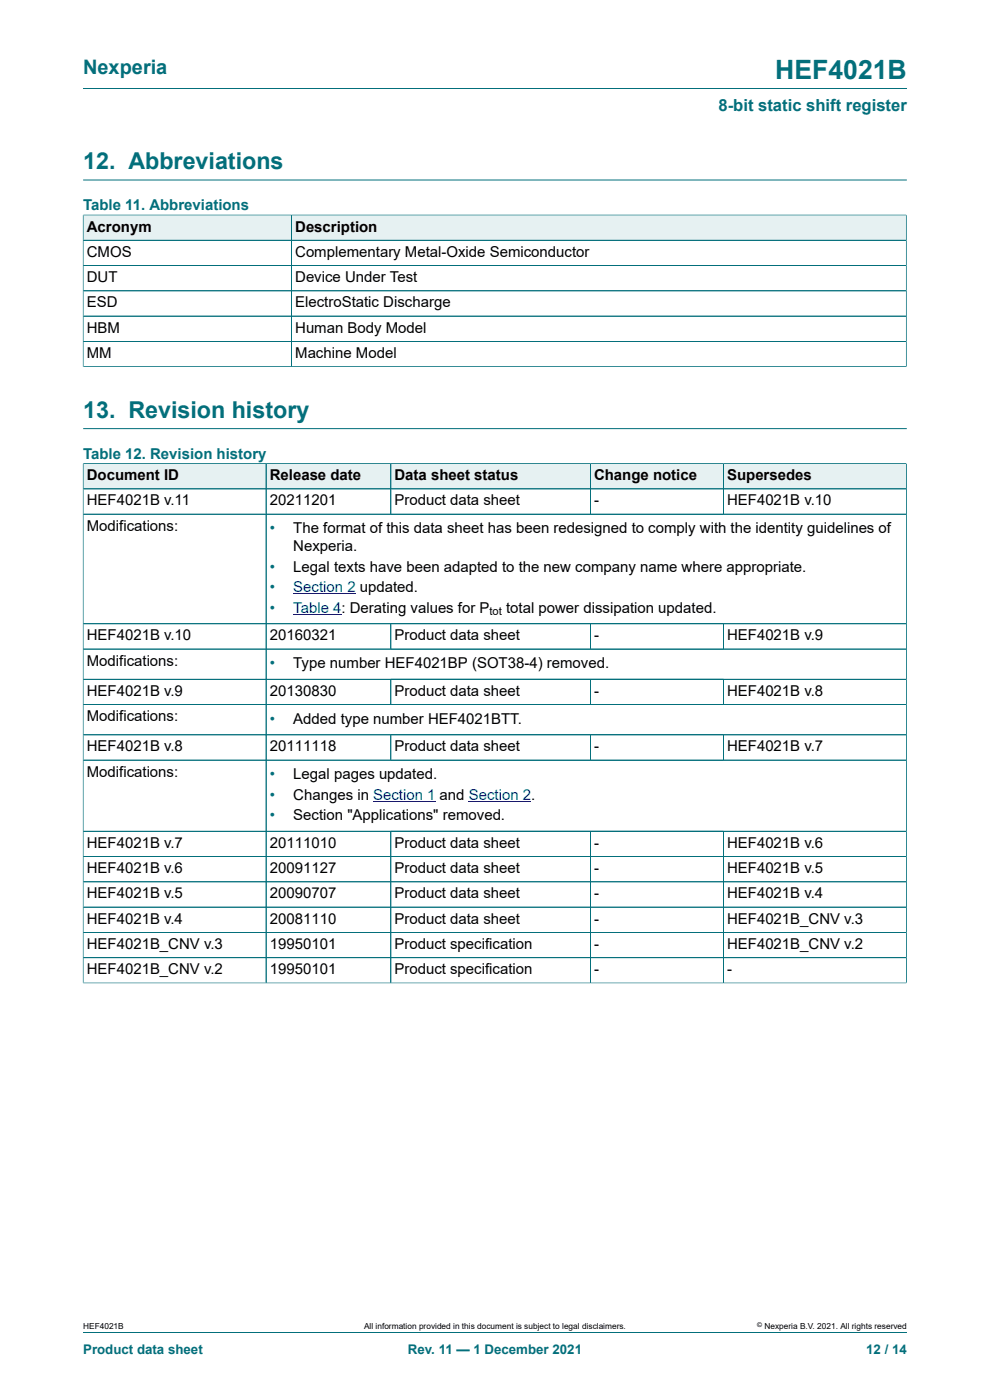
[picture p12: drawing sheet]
<svg xmlns="http://www.w3.org/2000/svg" width="210mm" height="297mm" viewBox="0 0 210 297" stroke-linecap="round" stroke-linejoin="round" font-family="sans-serif">
<defs><g id="words">
<text font-size="5.6" fill="#036f7b" x="164.5" y="16.8">HEF4021B</text>
<g font-size="4.9" fill="#036f7b">
<text x="17.6" y="35.9">12. Abbreviations</text>
<text x="17.6" y="88.6">13. Revision history</text>
</g>
<text font-size="4.2" fill="#036f7b" x="17.6" y="15.6">Nexperia</text>
<text font-size="3.5" fill="#036f7b" x="152.4" y="23.7">8-bit static shift register</text>
<g font-size="3.2" fill="#036f7b">
<text x="17.6" y="44.5">Table 11. Abbreviations</text>
<text x="17.6" y="97.3">Table 12. Revision history</text>
<text x="57.2" y="113.1">•</text>
<text x="57.2" y="121.3">•</text>
<text x="57.2" y="125.6">•</text>
<text x="57.2" y="129.9">•</text>
<text x="57.2" y="141.7">•</text>
<text x="57.2" y="153.5">•</text>
<text x="57.2" y="165.3">•</text>
<text x="57.2" y="169.6">•</text>
<text x="57.2" y="174">•</text>
</g>
<g font-size="3.2">
<text x="18.4" y="49.1">Acronym</text>
<text x="62.6" y="49.1">Description</text>
<text x="18.4" y="54.5">CMOS</text>
<text x="18.4" y="59.8">DUT</text>
<text x="62.6" y="54.5">Complementary Metal-Oxide Semiconductor</text>
<text x="62.6" y="59.8">Device Under Test</text>
<text x="18.4" y="65.2">ESD</text>
<text x="62.6" y="65.2">ElectroStatic Discharge</text>
<text x="18.4" y="70.6">HBM</text>
<text x="62.6" y="70.6">Human Body Model</text>
<text x="18.4" y="75.9">MM</text>
<text x="62.6" y="75.9">Machine Model</text>
<text x="18.4" y="101.9">Document ID</text>
<text x="57.2" y="101.9">Release date</text>
<text x="83.7" y="101.9">Data sheet status</text>
<text x="126" y="101.9">Change notice</text>
<text x="154.2" y="101.9">Supersedes</text>
<text x="18.4" y="107.2">HEF4021B v.11</text>
<text x="57.2" y="107.2">20211201</text>
<text x="83.7" y="107.2">Product data sheet</text>
<text x="126" y="107.2">-</text>
<text x="154.2" y="107.2">HEF4021B v.10</text>
<text x="18.4" y="112.6">Modifications:</text>
<text x="62.2" y="113.1">The format of this data sheet has been redesigned to comply with the identity guidelines of</text>
<text x="62.2" y="116.9">Nexperia.</text>
<text x="62.2" y="121.3">Legal texts have been adapted to the new company name where appropriate.</text>
<text x="107.4" y="129.9">total power dissipation updated.</text>
<text x="18.4" y="135.8">HEF4021B v.10</text>
<text x="57.2" y="135.8">20160321</text>
<text x="83.7" y="135.8">Product data sheet</text>
<text x="126" y="135.8">-</text>
<text x="154.2" y="135.8">HEF4021B v.9</text>
<text x="18.4" y="141.2">Modifications:</text>
<text x="62.2" y="141.7">Type number HEF4021BP (SOT38-4) removed.</text>
<text x="18.4" y="147.6">HEF4021B v.9</text>
<text x="57.2" y="147.6">20130830</text>
<text x="83.7" y="147.6">Product data sheet</text>
<text x="126" y="147.6">-</text>
<text x="154.2" y="147.6">HEF4021B v.8</text>
<text x="18.4" y="153">Modifications:</text>
<text x="62.2" y="153.5">Added type number HEF4021BTT.</text>
<text x="18.4" y="159.4">HEF4021B v.8</text>
<text x="57.2" y="159.4">20111118</text>
<text x="83.7" y="159.4">Product data sheet</text>
<text x="126" y="159.4">-</text>
<text x="154.2" y="159.4">HEF4021B v.7</text>
<text x="18.4" y="164.8">Modifications:</text>
<text x="62.2" y="165.3">Legal pages updated.</text>
<text x="62.2" y="169.6">Changes in Section 1 and Section 2.</text>
<text x="62.2" y="174">Section &quot;Applications&quot; removed.</text>
<text x="18.4" y="179.9">HEF4021B v.7</text>
<text x="57.2" y="179.9">20111010</text>
<text x="83.7" y="179.9">Product data sheet</text>
<text x="126" y="179.9">-</text>
<text x="154.2" y="179.9">HEF4021B v.6</text>
<text x="18.4" y="185.2">HEF4021B v.6</text>
<text x="57.2" y="185.2">20091127</text>
<text x="83.7" y="185.2">Product data sheet</text>
<text x="126" y="185.2">-</text>
<text x="154.2" y="185.2">HEF4021B v.5</text>
<text x="18.4" y="190.6">HEF4021B v.5</text>
<text x="57.2" y="190.6">20090707</text>
<text x="83.7" y="190.6">Product data sheet</text>
<text x="126" y="190.6">-</text>
<text x="154.2" y="190.6">HEF4021B v.4</text>
<text x="18.4" y="195.9">HEF4021B v.4</text>
<text x="57.2" y="195.9">20081110</text>
<text x="83.7" y="195.9">Product data sheet</text>
<text x="126" y="195.9">-</text>
<text x="154.2" y="195.9">HEF4021B_CNV v.3</text>
<text x="18.4" y="201.3">HEF4021B_CNV v.3</text>
<text x="57.2" y="201.3">19950101</text>
<text x="83.7" y="201.3">Product specification</text>
<text x="126" y="201.3">-</text>
<text x="154.2" y="201.3">HEF4021B_CNV v.2</text>
<text x="18.4" y="206.7">HEF4021B_CNV v.2</text>
<text x="57.2" y="206.7">19950101</text>
<text x="83.7" y="206.7">Product specification</text>
<text x="126" y="206.7">-</text>
<text x="154.2" y="206.7">-</text>
</g>
<g font-size="3.2" fill="#00f">
<text x="62.2" y="125.6">Section 2 updated.</text>
<text x="62.2" y="129.9">Table 4: Derating values for P</text>
</g>
<g font-size="2.8" fill="#036f7b">
<text x="17.6" y="287.2">Product data sheet</text>
<text x="86.5" y="287.2">Rev. 11 — 1 December 2021</text>
<text x="183.7" y="287.2">12 / 14</text>
</g>
<text font-size="2.4" x="103.8" y="130.6">tot</text>
<g font-size="1.8">
<text x="17.6" y="282">HEF4021B</text>
<text x="77.2" y="282">All information provided in this document is subject to legal disclaimers.</text>
<text x="162.2" y="282">Nexperia B.V. 2021. All rights reserved</text>
</g>
<text font-size="1.4" x="160.6" y="281.6">©</text>
</g></defs>
<path d="M17.6 18.8h174.8M17.6 38.2h174.8" fill="none" stroke="#036f7b" stroke-width=".21"/>
<path d="M17.7 45.7h44.1v5.2h-44.1z" fill="#e6f1f2"/>
<path d="M17.6 45.5v5.5h44.2v-5.4h-44.2" fill="none" stroke="#036f7b" stroke-width=".21"/>
<path d="M61.9 45.7h130.3v5.2h-130.3z" fill="#e6f1f2"/>
<path d="M17.6 56.3h174.6M17.6 51h174.6M17.6 45.7v32.2M17.7 45.6h174.6M61.8 45.6v32.2M192.2 45.5v32.4M17.6 77.8h174.7M17.6 61.7h174.6M17.6 67.1h174.6M192.2 72.4h-174.6M17.6 90.9h174.8" fill="none" stroke="#036f7b" stroke-width=".21"/>
<path d="M17.7 98.4h38.7v5.2h-38.7z" fill="#e6f1f2"/>
<path d="M17.6 98.3v5.4h38.8v-5.3h-38.8" fill="none" stroke="#036f7b" stroke-width=".21"/>
<path d="M56.5 98.4h26.3v5.2h-26.3z" fill="#e6f1f2"/>
<path d="M56.4 98.4h26.5v5.3h-26.5z" fill="none" stroke="#036f7b" stroke-width=".21"/>
<path d="M83 98.4h42.2v5.2h-42.2z" fill="#e6f1f2"/>
<path d="M82.9 98.4h42.3v5.3h-42.3z" fill="none" stroke="#036f7b" stroke-width=".21"/>
<path d="M125.3 98.4h28.1v5.2h-28.1z" fill="#e6f1f2"/>
<path d="M125.2 98.4h28.3v5.3h-28.3z" fill="none" stroke="#036f7b" stroke-width=".21"/>
<path d="M153.5 98.4h38.7v5.2h-38.7z" fill="#e6f1f2"/>
<path d="M192.3 98.3v34h-174.7v-28.6h174.7M192.3 98.4h-38.8v10.7M17.6 109.1h174.7M56.4 103.7v28.6M82.9 103.7v5.4M125.2 103.7v5.4" fill="none" stroke="#036f7b" stroke-width=".21"/>
<path d="M62.2 125.9h11.5" fill="none" stroke="#00f" stroke-width=".21"/>
<path d="M73.7 125.9l1.7 .1z" fill="#00f"/>
<path d="M62.2 130.3h10.3M79.2 170h11.4" fill="none" stroke="#00f" stroke-width=".21"/>
<g fill="none" stroke="#036f7b" stroke-width=".21">
<path d="M17.6 132.3h174.7v44.1h-174.7zM56.4 132.3v44.1M82.9 132.3v5.4M125.2 132.3v5.4M153.5 132.3v5.4M192.3 137.7h-174.7M17.6 144.1h174.7M82.9 144.1v5.4M82.9 155.9v5.4M125.2 144.1v5.4M125.2 155.9v5.4M153.5 144.1v5.4"/>
<path d="M153.5 155.9v5.4M192.3 149.5h-174.7M192.3 155.9h-174.7M17.6 161.3h174.7"/>
</g>
<path d="M90.6 169.9l1.8 .1z" fill="#00f"/>
<path d="M99.4 170h11.5" fill="none" stroke="#00f" stroke-width=".21"/>
<path d="M110.9 169.9l1.8 .1z" fill="#00f"/>
<g fill="none" stroke="#036f7b" stroke-width=".21">
<path d="M17.6 98.4v110.2M17.7 98.4h174.5M56.4 98.4v110.1M82.9 98.4v10.6M125.2 98.4v10.6M153.5 98.4v10.6M192.3 98.4v110.2M17.7 103.7h174.5M17.7 109.1h174.5M17.7 132.3h174.5M17.7 137.7h174.5M82.9 132.4v5.2"/>
<path d="M125.2 132.4v5.2M153.5 132.4v5.2M17.7 144.1h174.5M17.7 149.5h174.5M17.7 155.9h174.5M82.9 144.2v5.2M82.9 156v5.2M125.2 144.2v5.2M125.2 156v5.2M153.5 144.2v5.2M153.5 156v5.2M17.6 176.4h174.7"/>
<path d="M17.7 161.3h174.5M82.9 176.4v32.1M125.2 176.4v32.1M153.5 176.4v32.1M17.6 181.7h174.7M17.6 192.4h174.7M192.3 187.1h-174.7M192.3 197.8h-174.7M17.6 208.5h174.7M192.3 203.2h-174.7M17.6 282.6h174.8"/>
</g>
<use href="#words"/>
</svg>
